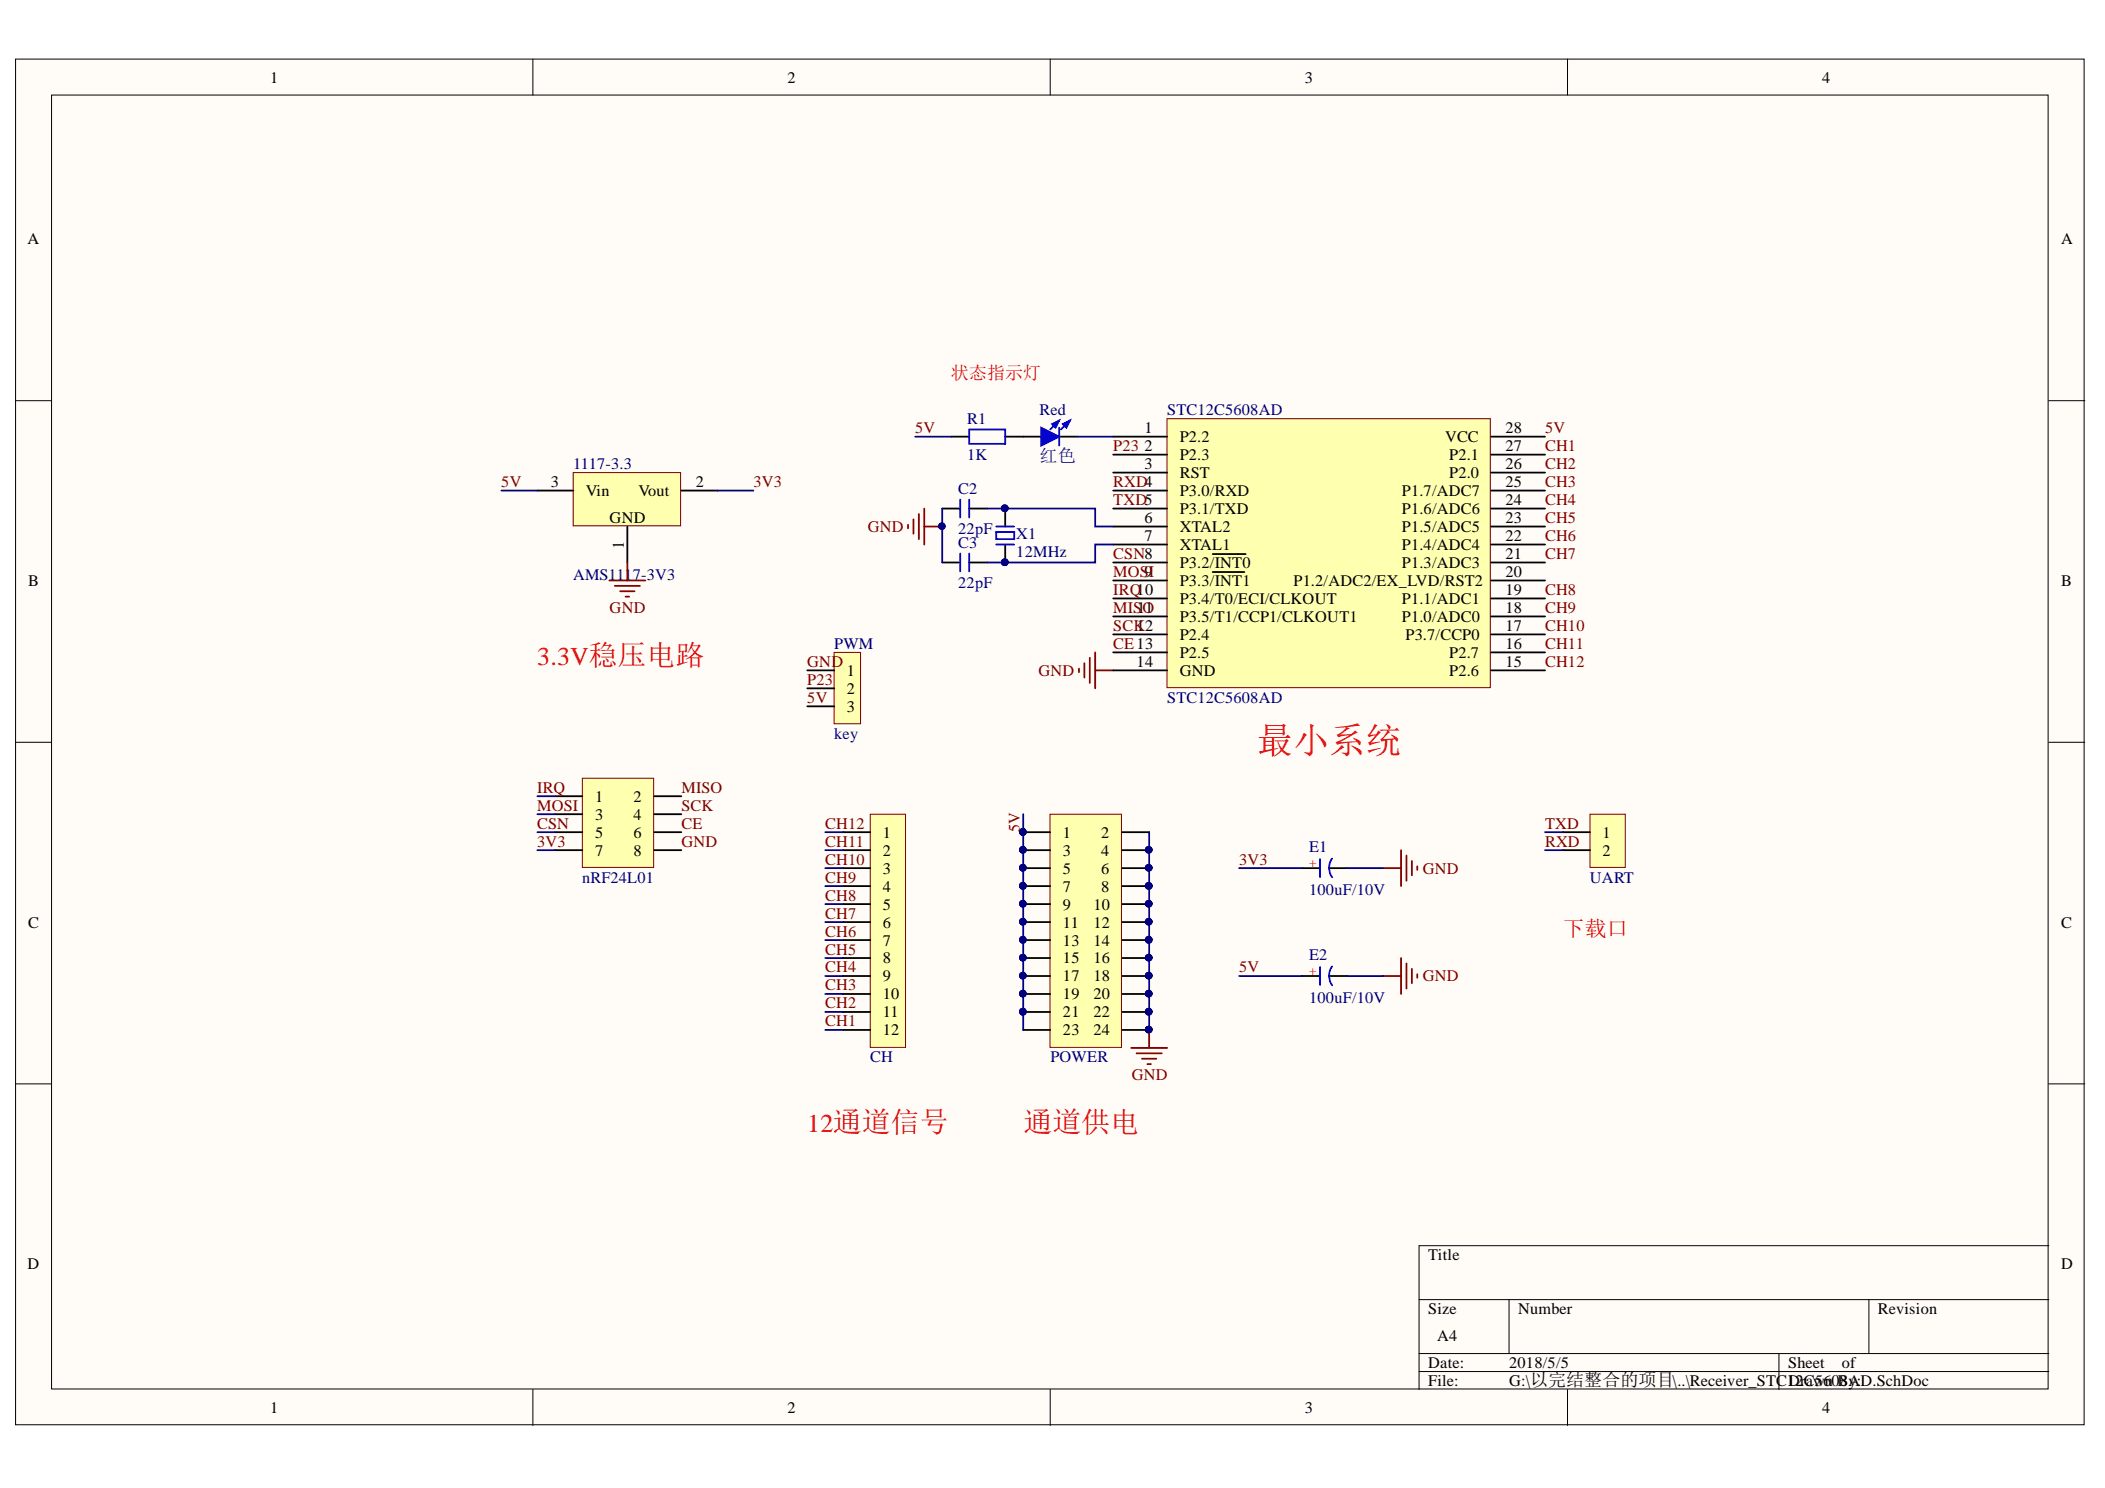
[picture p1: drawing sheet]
<svg xmlns="http://www.w3.org/2000/svg" width="297mm" height="210mm" viewBox="0 0 297 210" stroke-linecap="round" stroke-linejoin="round" font-family="sans-serif">
<defs><g id="words">
<text font-size="5.1" fill="#f00" x="177.4" y="106.3">最小系统</text>
<text font-size="4.1" fill="#f00" x="144.4" y="159.7">通道供电</text>
<g font-size="3.6" fill="#f00">
<text x="75.8" y="93.8">3.3V稳压电路</text>
<text x="113.9" y="159.7">12通道信号</text>
</g>
<text font-size="3" fill="#f00" x="220.6" y="132">下载口</text>
<text font-size="2.5" fill="#f00" x="134.2" y="53.5">状态指示灯</text>
<text font-size="2.5" fill="#000080" x="146.7" y="65.2">红色</text>
<g font-size="2.3">
<text x="38.1" y="11.6">1</text>
<text x="111.1" y="11.6">2</text>
<text x="184.1" y="11.6">3</text>
<text x="257.1" y="11.6">4</text>
<text x="3.9" y="34.4">A</text>
<text x="290.9" y="34.4">A</text>
<text x="161.5" y="61.1">1</text>
<text x="161.5" y="63.6">2</text>
<text x="166.5" y="62.4">P2.2</text>
<text x="166.5" y="64.9">P2.3</text>
<text x="203.9" y="62.4">VCC</text>
<text x="204.5" y="64.9">P2.1</text>
<text x="212.4" y="61.1">28</text>
<text x="212.4" y="63.6">27</text>
<text x="77.7" y="68.7">3</text>
<text x="82.6" y="70">Vin</text>
<text x="90.1" y="70">Vout</text>
<text x="98.2" y="68.7">2</text>
<text x="161.5" y="66.2">3</text>
<text x="166.5" y="67.4">RST</text>
<text x="166.5" y="70">P3.0/RXD</text>
<text x="197.8" y="70">P1.7/ADC7</text>
<text x="204.5" y="67.4">P2.0</text>
<text x="212.4" y="71.2">24</text>
<text x="212.4" y="68.7">25</text>
<text x="212.4" y="66.2">26</text>
<text x="86" y="73.8">GND</text>
<text x="88.1" y="77.4" transform="rotate(-90 88.1 77.4)">1</text>
<text x="161.5" y="73.8">6</text>
<text x="161.5" y="76.3">7</text>
<text x="166.5" y="72.5">P3.1/TXD</text>
<text x="166.5" y="75">XTAL2</text>
<text x="166.5" y="77.6">XTAL1</text>
<text x="197.8" y="75">P1.5/ADC5</text>
<text x="197.8" y="72.5">P1.6/ADC6</text>
<text x="197.8" y="77.6">P1.4/ADC4</text>
<text x="212.4" y="73.8">23</text>
<text x="212.4" y="76.3">22</text>
<text x="4" y="82.6">B</text>
<text x="161.5" y="81.4">9</text>
<text x="166.5" y="82.6">P3.3/INT1</text>
<text x="166.5" y="80.1">P3.2/INT0</text>
<text x="182.5" y="82.6">P1.2/ADC2/EX_LVD/RST2</text>
<text x="197.8" y="80.1">P1.3/ADC3</text>
<text x="212.4" y="83.9">19</text>
<text x="212.4" y="81.4">20</text>
<text x="212.4" y="78.8">21</text>
<text x="290.9" y="82.6">B</text>
<text x="160.4" y="89">1</text>
<text x="160.5" y="86.4">11</text>
<text x="166.5" y="85.2">P3.4/T0/ECI/CLKOUT</text>
<text x="166.5" y="87.7">P3.5/T1/CCP1/CLKOUT1</text>
<text x="197.8" y="87.7">P1.0/ADC0</text>
<text x="197.8" y="85.2">P1.1/ADC1</text>
<text x="212.4" y="89">17</text>
<text x="212.4" y="86.4">18</text>
<text x="119.5" y="95.3">1</text>
<text x="160.4" y="94">14</text>
<text x="166.5" y="95.3">GND</text>
<text x="166.5" y="90.2">P2.4</text>
<text x="166.5" y="92.8">P2.5</text>
<text x="198.3" y="90.2">P3.7/CCP0</text>
<text x="204.5" y="95.3">P2.6</text>
<text x="204.5" y="92.8">P2.7</text>
<text x="212.4" y="94">15</text>
<text x="212.4" y="91.5">16</text>
<text x="119.5" y="97.8">2</text>
<text x="119.5" y="100.4">3</text>
<text x="84" y="113.1">1</text>
<text x="89.4" y="113.1">2</text>
<text x="84" y="115.7">3</text>
<text x="84" y="118.2">5</text>
<text x="89.4" y="115.7">4</text>
<text x="89.4" y="118.2">6</text>
<text x="124.6" y="118.2">1</text>
<text x="150" y="118.2">1</text>
<text x="155.4" y="118.2">2</text>
<text x="226.1" y="118.2">1</text>
<text x="84" y="120.7">7</text>
<text x="89.4" y="120.7">8</text>
<text x="124.6" y="120.7">2</text>
<text x="124.6" y="123.2">3</text>
<text x="124.6" y="125.8">4</text>
<text x="150" y="120.7">3</text>
<text x="150" y="123.2">5</text>
<text x="150" y="125.8">7</text>
<text x="155.4" y="120.7">4</text>
<text x="155.4" y="123.2">6</text>
<text x="155.4" y="125.8">8</text>
<text x="226.1" y="120.7">2</text>
<text x="4" y="130.8">C</text>
<text x="124.6" y="128.3">5</text>
<text x="124.6" y="130.8">6</text>
<text x="150" y="128.3">9</text>
<text x="150" y="130.8">11</text>
<text x="154.3" y="128.3">10</text>
<text x="154.3" y="130.8">12</text>
<text x="290.9" y="130.8">C</text>
<text x="124.6" y="133.4">7</text>
<text x="124.6" y="135.9">8</text>
<text x="150" y="133.4">13</text>
<text x="150" y="135.9">15</text>
<text x="154.3" y="133.4">14</text>
<text x="154.3" y="135.9">16</text>
<text x="124.6" y="138.4">9</text>
<text x="124.6" y="141">10</text>
<text x="124.6" y="143.5">11</text>
<text x="150" y="138.4">17</text>
<text x="150" y="141">19</text>
<text x="150" y="143.5">21</text>
<text x="154.3" y="138.4">18</text>
<text x="154.3" y="141">20</text>
<text x="154.3" y="143.5">22</text>
<text x="124.6" y="146">12</text>
<text x="150" y="146">23</text>
<text x="154.3" y="146">24</text>
<text x="3.9" y="179.1">D</text>
<text x="201.5" y="177.8">Title</text>
<text x="290.9" y="179.1">D</text>
<text x="201.5" y="185.4">Size</text>
<text x="214.2" y="185.4">Number</text>
<text x="265" y="185.4">Revision</text>
<text x="202.8" y="189.2">A4</text>
<text x="201.5" y="193">Date:</text>
<text x="201.5" y="195.5">File:</text>
<text x="212.9" y="193">2018/5/5</text>
<text x="212.9" y="195.5">G:\以完结整合的项目\..\Receiver_STC1D2rawn 8AD.SchDoc</text>
<text x="252.3" y="193">Sheet</text>
<text x="254.5" y="195.5">C560By:</text>
<text x="259.9" y="193">of</text>
<text x="38.1" y="199.3">1</text>
<text x="111.1" y="199.3">2</text>
<text x="184.1" y="199.3">3</text>
<text x="257.1" y="199.3">4</text>
</g>
<g font-size="2.3" fill="#000080">
<text x="136.5" y="59.9">R1</text>
<text x="146.7" y="58.6">Red</text>
<text x="164.7" y="58.6">STC12C5608AD</text>
<text x="136.5" y="64.9">1K</text>
<text x="80.9" y="66.2">1117-3.3</text>
<text x="135.2" y="69.7">C2</text>
<text x="135.2" y="75.3">22pF</text>
<text x="135.2" y="77.3">C3</text>
<text x="143.4" y="76.1">X1</text>
<text x="80.9" y="81.9">AMS1117-3V3</text>
<text x="135.2" y="82.9">22pF</text>
<text x="143.4" y="78.6">12MHz</text>
<text x="117.7" y="91.5">PWM</text>
<text x="164.7" y="99.1">STC12C5608AD</text>
<text x="117.7" y="104.3">key</text>
<text x="82.1" y="124.5">nRF24L01</text>
<text x="184.7" y="120.2">E1</text>
<text x="224.4" y="124.5">UART</text>
<text x="184.7" y="126.3">100uF/10V</text>
<text x="184.7" y="135.4">E2</text>
<text x="184.7" y="141.5">100uF/10V</text>
<text x="122.8" y="149.8">CH</text>
<text x="148.2" y="149.8">POWER</text>
</g>
<g font-size="2.3" fill="#800000">
<text x="129.1" y="61.1">5V</text>
<text x="157.1" y="63.6">P23</text>
<text x="218" y="61.1">5V</text>
<text x="218" y="63.6">CH1</text>
<text x="70.7" y="68.7">5V</text>
<text x="106.3" y="68.7">3V3</text>
<text x="157.1" y="68.7">RXD4</text>
<text x="157.1" y="71.2">TXD5</text>
<text x="218" y="68.7">CH3</text>
<text x="218" y="71.2">CH4</text>
<text x="218" y="66.2">CH2</text>
<text x="122.4" y="75">GND</text>
<text x="218" y="76.3">CH6</text>
<text x="218" y="73.8">CH5</text>
<text x="157.1" y="78.8">CSN8</text>
<text x="157.1" y="81.4">MOSI</text>
<text x="157.1" y="83.9">IRQ10</text>
<text x="218" y="78.8">CH7</text>
<text x="218" y="83.9">CH8</text>
<text x="86" y="86.4">GND</text>
<text x="157.1" y="86.4">MISO</text>
<text x="157.1" y="89">SCK2</text>
<text x="218" y="89">CH10</text>
<text x="218" y="86.4">CH9</text>
<text x="113.9" y="94">GND</text>
<text x="146.5" y="95.3">GND</text>
<text x="157.1" y="91.5">CE13</text>
<text x="218" y="94">CH12</text>
<text x="218" y="91.5">CH11</text>
<text x="113.9" y="96.6">P23</text>
<text x="113.9" y="99.1">5V</text>
<text x="75.8" y="111.9">IRQ</text>
<text x="96.2" y="111.9">MISO</text>
<text x="75.8" y="114.4">MOSI</text>
<text x="75.8" y="116.9">CSN</text>
<text x="75.8" y="119.5">3V3</text>
<text x="96.2" y="114.4">SCK</text>
<text x="96.2" y="116.9">CE</text>
<text x="96.2" y="119.5">GND</text>
<text x="116.4" y="116.9">CH12</text>
<text x="116.4" y="119.5">CH11</text>
<text x="143.9" y="117.4" transform="rotate(-90 143.9 117.4)">5V</text>
<text x="218" y="116.9">TXD</text>
<text x="218" y="119.5">RXD</text>
<text x="116.4" y="122">CH10</text>
<text x="116.4" y="124.5">CH9</text>
<text x="174.8" y="122">3V3</text>
<text x="200.8" y="123.2">GND</text>
<text x="116.4" y="127">CH8</text>
<text x="116.4" y="129.6">CH7</text>
<text x="116.4" y="132.1">CH6</text>
<text x="116.4" y="134.6">CH5</text>
<text x="116.4" y="137.2">CH4</text>
<text x="174.8" y="137.2">5V</text>
<text x="116.4" y="139.7">CH3</text>
<text x="116.4" y="142.2">CH2</text>
<text x="200.8" y="138.4">GND</text>
<text x="116.4" y="144.8">CH1</text>
<text x="159.7" y="152.4">GND</text>
</g>
<g font-size="1.9" fill="#f00">
<text x="184.7" y="122.3">+</text>
<text x="184.7" y="137.5">+</text>
</g>
</g></defs>
<g fill="#fffcf8" stroke="#000" stroke-width=".14">
<path d="M2.2 8.3h291.9v192.7h-291.9z"/>
<path d="M7.3 13.4h281.7v182.5h-281.7z"/>
</g>
<g fill="none" stroke="#000" stroke-width=".14">
<path d="M75.2 8.3v5.1M148.2 8.3v5.1M221.2 8.3v5.1M2.2 56.5h5.1M289.1 56.5h5.1M2.2 104.7h5.1M289.1 104.7h5.1M2.2 152.9h5.1M289.1 152.9h5.1M289.1 175.7h-88.9v20.3M75.2 196v5.1M148.2 196v5.1"/>
<path d="M200.2 183.3h88.9M200.2 190.9h88.9M200.2 193.5h88.9M212.9 183.3v7.6M221.2 196v5.1M251 190.9v5.1M263.7 183.3v7.6"/>
</g>
<path d="M144.4 61.6h2.5M149.5 61.6h2.5" fill="none" stroke="#000" stroke-width=".25"/>
<path d="M146.9 60.3l2.6 1.3-2.6 1.3z" fill="#00f"/>
<path d="M149.5 59.3l-1.3 1.3M151 59.3l-1.3 1.3M146.9 60.3l2.6 1.3-2.6 1.3z" fill="none" stroke="#00f" stroke-width=".25"/>
<path d="M148.4 59.8l1.1-.5-.5 1z" fill="#00f"/>
<path d="M148.4 59.8l1.1-.5-.5 1z" fill="none" stroke="#00f" stroke-width=".25"/>
<path d="M150 59.8l1-.5-.5 1z" fill="#00f"/>
<path d="M150 59.8l1-.5-.5 1zM135.5 70.5v2.5M135.5 78.1v2.5M136.8 60.6h5v2h-5zM136.8 70.5v2.5M136.8 78.1v2.5M140.6 75h2.5v1.1h-2.5zM140.6 76.8h2.5M140.6 74.3h2.5M149.5 60.3v2.6" fill="none" stroke="#00f" stroke-width=".25"/>
<path d="M133 71.7h2.5M133 79.3h2.5M134.2 61.6h2.6M136.8 71.7h2.5M136.8 79.3h2.5M141.8 61.6h2.6M141.8 71.7v2.6M141.8 76.8v2.5" fill="none" stroke="#000" stroke-width=".25"/>
<g fill="#000080" stroke="#000080" stroke-width=".14">
<circle cx="141.8" cy="79.3" r=".47"/>
<circle cx="141.8" cy="71.7" r=".47"/>
<circle cx="132.9" cy="74.2" r=".46"/>
</g>
<path d="M128.1 74v.5M128.9 73.3v2M129.7 72.5v3.6M130.4 71.7v5.1M130.4 74.3h2.6M152.3 94.3v.5M153 93.6v2M153.8 92.8v3.5M154.5 92v5.1M154.5 94.6h2.6" fill="none" stroke="#800000" stroke-width=".25"/>
<path d="M80.9 66.7h15.1v7.5h-15.1z" fill="#ffffb0" stroke="#800000" stroke-width=".14"/>
<path d="M75.8 69.2h5.1M88.5 74.3v5M96.1 69.2h5.1" fill="none" stroke="#000" stroke-width=".25"/>
<path d="M88.5 79.3v2.6M86 81.9h5.1M86.7 82.6h3.6M87.5 83.4h2M88.3 84.2h.5" fill="none" stroke="#800000" stroke-width=".25"/>
<path d="M164.7 59.1h45.6v37.9h-45.6z" fill="#ffffb0" stroke="#800000" stroke-width=".14"/>
<g fill="none" stroke="#000" stroke-width=".25">
<path d="M157.1 66.7h7.6M157.1 69.2h7.6M157.1 71.7h7.6M157.1 74.3h7.6M157.1 76.8h7.6M157.1 61.6h7.6M157.1 79.3h7.6M157.1 64.1h7.6M171.1 78.2h.6M171.8 78.2h1.5M173.4 78.2h1.3M174.8 78.2h1"/>
<path d="M210.4 66.7h7.6M210.4 69.2h7.6M210.4 71.7h7.6M210.4 74.3h7.6M210.4 76.8h7.6M210.4 61.6h7.6M210.4 79.3h7.6M210.4 64.1h7.6M157.1 81.9h7.6M157.1 84.4h7.6M157.1 94.6h7.6M157.1 89.5h7.6"/>
<path d="M157.1 87h7.6M157.1 92h7.6M171.1 80.7h.6M171.8 80.7h1.5M173.4 80.7h1.3M174.8 80.7h.8M210.4 81.9h7.6M210.4 84.4h7.6M210.4 94.6h7.6M210.4 89.5h7.6M210.4 87h7.6M210.4 92h7.6"/>
</g>
<path d="M122.8 114.9h5v32.8h-5z" fill="#ffffb0" stroke="#800000" stroke-width=".14"/>
<path d="M119 117.4h3.8M119 119.9h3.8M119 122.5h3.8M119 125h3.8M119 127.5h3.8M119 130.1h3.8M119 132.6h3.8M119 135.1h3.8M119 137.7h3.8M119 140.2h3.8M119 142.8h3.8M119 145.3h3.8" fill="none" stroke="#000" stroke-width=".25"/>
<path d="M148.2 114.9h10v32.8h-10z" fill="#ffffb0" stroke="#800000" stroke-width=".14"/>
<g fill="none" stroke="#000" stroke-width=".25">
<path d="M144.4 117.4h3.8M144.4 119.9h3.8M158.4 117.4h3.8M158.4 119.9h3.8M144.4 122.5h3.8M144.4 125h3.8M144.4 127.5h3.8M144.4 130.1h3.8M144.4 132.6h3.8M144.4 135.1h3.8M144.4 137.7h3.8M158.4 122.5h3.8"/>
<path d="M158.4 125h3.8M158.4 127.5h3.8M158.4 130.1h3.8M158.4 132.6h3.8M158.4 135.1h3.8M158.4 137.7h3.8M144.4 140.2h3.8M144.4 142.8h3.8M144.4 145.3h3.8M158.4 140.2h3.8M158.4 142.8h3.8M158.4 145.3h3.8"/>
</g>
<g fill="#000080" stroke="#000080" stroke-width=".14">
<circle cx="144.3" cy="117.4" r=".46"/>
<circle cx="144.3" cy="119.9" r=".46"/>
<circle cx="162.1" cy="119.9" r=".46"/>
<circle cx="144.3" cy="122.4" r=".46"/>
<circle cx="162.1" cy="122.4" r=".46"/>
<circle cx="144.3" cy="125" r=".46"/>
<circle cx="162.1" cy="125" r=".47"/>
<circle cx="144.3" cy="127.5" r=".46"/>
<circle cx="162.1" cy="127.5" r=".46"/>
<circle cx="144.3" cy="130" r=".46"/>
<circle cx="162.1" cy="130" r=".46"/>
<circle cx="144.3" cy="132.6" r=".46"/>
<circle cx="162.1" cy="132.6" r=".47"/>
<circle cx="144.3" cy="135.1" r=".46"/>
<circle cx="162.1" cy="135.1" r=".46"/>
<circle cx="144.3" cy="137.6" r=".46"/>
<circle cx="162.1" cy="137.6" r=".46"/>
<circle cx="144.3" cy="140.2" r=".46"/>
<circle cx="162.1" cy="140.2" r=".46"/>
<circle cx="144.3" cy="142.7" r=".46"/>
<circle cx="162.1" cy="142.7" r=".47"/>
<circle cx="162.1" cy="145.2" r=".46"/>
</g>
<path d="M224.4 114.9h4.9v7.5h-4.9z" fill="#ffffb0" stroke="#800000" stroke-width=".14"/>
<path d="M220.6 117.4h3.8M220.6 119.9h3.8" fill="none" stroke="#000" stroke-width=".25"/>
<path d="M82.2 109.8h10v12.6h-10z" fill="#ffffb0" stroke="#800000" stroke-width=".14"/>
<path d="M78.4 112.3h3.8M78.4 114.9h3.8M78.4 117.4h3.8M78.4 119.9h3.8M92.3 112.3h3.8M92.3 114.9h3.8M92.3 117.4h3.8M92.3 119.9h3.8M183.7 122.5h2.6M183.7 137.7h2.6M187.6 122.5h2.5M187.6 137.7h2.5" fill="none" stroke="#000" stroke-width=".25"/>
<g fill="none" stroke="#800000" stroke-width=".25">
<path d="M197.7 119.9v5.1M195.2 122.5h2.5M195.2 137.7h2.5M197.7 135.1v5.1M198.5 120.7v3.5M198.5 135.9v3.6M199.2 121.4v2.1M199.2 136.7v2M200 122.2v.5M200 137.4v.5M159.6 147.8h5.1M160.4 148.6h3.5"/>
<path d="M161.1 149.3h2.1M161.9 150.1h.5M162.2 145.3v2.5"/>
</g>
<g fill="#000080" stroke="#000080" stroke-width=".14">
<circle cx="162.1" cy="145.2" r=".46"/>
<circle cx="144.3" cy="117.4" r=".46"/>
</g>
<path d="M186.3 121.2v2.5M186.3 136.4v2.5M188 121.1a2.22 2.22 0 0 0 0 2.7M188 136.3a2.25 2.25 0 0 0 0 2.7" fill="none" stroke="#00f" stroke-width=".25"/>
<path d="M117.7 92h3.7v10.1h-3.7z" fill="#ffffb0" stroke="#800000" stroke-width=".14"/>
<path d="M113.9 94.6h3.8M113.9 97.1h3.8M113.9 99.6h3.8" fill="none" stroke="#000" stroke-width=".25"/>
<g fill="none" stroke="#000080" stroke-width=".25">
<path d="M70.8 69.2h5M101.2 69.2h5.1M129.2 61.6h5M133 71.7v7.6M139.3 71.7h15.2v2.6h2.6M152 61.6h5.1M157.1 76.8h-2.6v2.5h-15.2M75.8 112.3h2.6M75.8 114.9h2.6M75.8 117.4h2.6M75.8 119.9h2.6M116.5 117.4h2.5"/>
<path d="M116.5 119.9h2.5M144.4 114.9v30.4M162.2 117.4v27.9M218 117.4h2.6M218 119.9h2.6M116.5 137.7h2.5M116.5 135.1h2.5M116.5 132.6h2.5M116.5 130.1h2.5M116.5 127.5h2.5M116.5 125h2.5M116.5 122.5h2.5"/>
<path d="M174.9 137.7h8.8M174.9 122.5h8.8M190.1 137.7h5.1M190.1 122.5h5.1M116.5 145.3h2.5M116.5 142.8h2.5M116.5 140.2h2.5"/>
</g>
<g fill="#000080" stroke="#000080" stroke-width=".14">
<circle cx="141.8" cy="71.7" r=".47"/>
<circle cx="132.9" cy="74.2" r=".46"/>
<circle cx="141.8" cy="79.3" r=".47"/>
<circle cx="162.1" cy="119.9" r=".46"/>
<circle cx="162.1" cy="122.4" r=".46"/>
<circle cx="162.1" cy="125" r=".47"/>
<circle cx="162.1" cy="127.5" r=".46"/>
<circle cx="162.1" cy="130" r=".46"/>
<circle cx="162.1" cy="132.6" r=".47"/>
<circle cx="162.1" cy="135.1" r=".46"/>
<circle cx="162.1" cy="137.6" r=".46"/>
<circle cx="162.1" cy="140.2" r=".46"/>
<circle cx="162.1" cy="142.7" r=".47"/>
<circle cx="162.1" cy="145.2" r=".46"/>
<circle cx="144.3" cy="119.9" r=".46"/>
<circle cx="144.3" cy="122.4" r=".46"/>
<circle cx="144.3" cy="125" r=".46"/>
<circle cx="144.3" cy="127.5" r=".46"/>
<circle cx="144.3" cy="130" r=".46"/>
<circle cx="144.3" cy="135.1" r=".46"/>
<circle cx="144.3" cy="137.6" r=".46"/>
<circle cx="144.3" cy="140.2" r=".46"/>
<circle cx="144.3" cy="142.7" r=".46"/>
<circle cx="144.3" cy="132.6" r=".46"/>
<circle cx="144.3" cy="117.4" r=".46"/>
</g>
<use href="#words"/>
</svg>
